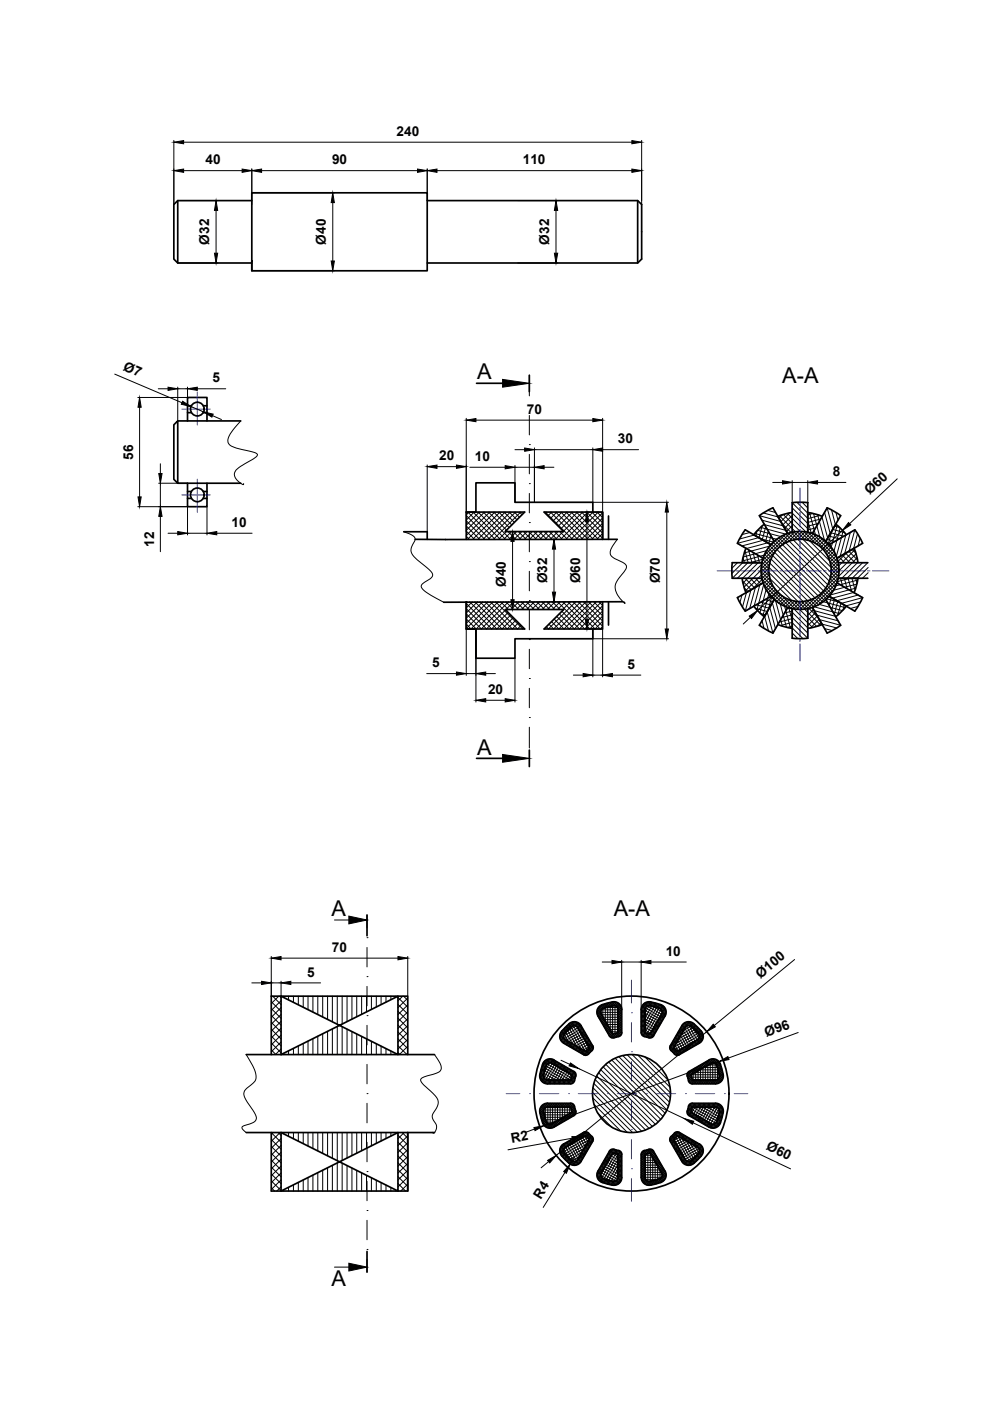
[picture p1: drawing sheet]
<svg xmlns="http://www.w3.org/2000/svg" width="210mm" height="297mm" viewBox="0 0 210 297" stroke-linecap="round" stroke-linejoin="round" font-family="sans-serif">
<defs><g id="words">
<g font-size="4.6">
<text x="101.2" y="80.4">A</text>
<text x="165.9" y="81.2">A-A</text>
<text x="101.2" y="160.2">A</text>
<text x="70.3" y="194.3">A</text>
<text x="130.1" y="194.3">A-A</text>
<text x="70.3" y="272.7">A</text>
</g>
<g font-size="2.9">
<text x="84.1" y="28.8">240</text>
<text x="43.6" y="34.8">40</text>
<text x="70.4" y="34.8">90</text>
<text x="110.9" y="34.8">110</text>
<text x="44.4" y="51.8" transform="rotate(-90 44.4 51.8)">Ø32</text>
<text x="69.1" y="51.8" transform="rotate(-90 69.1 51.8)">Ø40</text>
<text x="116.4" y="51.8" transform="rotate(-90 116.4 51.8)">Ø32</text>
<text x="26" y="78.5" transform="rotate(23 26 78.5)">Ø7</text>
<text x="45" y="81.1">5</text>
<text x="111.7" y="87.7">70</text>
<text x="131" y="94">30</text>
<text x="28.3" y="97.5" transform="rotate(-90 28.3 97.5)">56</text>
<text x="93.1" y="97.6">20</text>
<text x="100.7" y="97.7">10</text>
<text x="176.6" y="101">8</text>
<text x="184.4" y="105" transform="rotate(-43 184.4 105)">Ø60</text>
<text x="49.1" y="111.7">10</text>
<text x="32.7" y="115.9" transform="rotate(-90 32.7 115.9)">12</text>
<text x="107.2" y="124.4" transform="rotate(-90 107.2 124.4)">Ø40</text>
<text x="116" y="123.7" transform="rotate(-90 116 123.7)">Ø32</text>
<text x="123" y="123.7" transform="rotate(-90 123 123.7)">Ø60</text>
<text x="139.9" y="123.7" transform="rotate(-90 139.9 123.7)">Ø70</text>
<text x="91.6" y="141.5">5</text>
<text x="133.1" y="141.8">5</text>
<text x="103.5" y="147.2">20</text>
<text x="70.4" y="201.8">70</text>
<text x="141.1" y="202.6">10</text>
<text x="65.2" y="207.1">5</text>
<text x="161.2" y="207.5" transform="rotate(-39 161.2 207.5)">Ø100</text>
<text x="162.5" y="219.8" transform="rotate(-20 162.5 219.8)">Ø96</text>
<text x="108.5" y="242.3" transform="rotate(-10 108.5 242.3)">R2</text>
<text x="162.3" y="243.7" transform="rotate(25 162.3 243.7)">Ø60</text>
<text x="114.6" y="254.4" transform="rotate(-58 114.6 254.4)">R4</text>
</g>
</g></defs>
<!-- layer: VISIBLE -->
<g fill="none" stroke="#000" stroke-width=".36">
<path d="M37.7 42.5v13.3M53.4 40.9h37.2v16.5h-37.2zM53.4 42.5h-15.7l-.8 .9v11.5l.8 .9h15.7M53.4 55.3v2.1M90.6 42.5h44.6l.8 .9v11.5l-.8 .9h-44.6M135.2 42.5v13.3M112.2 79.6v3.4M36.9 90.1l.8-.9v13.3l-.8-.9zM37.7 89.2h13.3M39.8 89.2v-4.9h4.1v4.9M39.8 87.5h.8M39.8 86h.8"/>
<path d="M43.1 87.5h.8M43.1 86h.8M101 81.3h5.6M37.7 102.5h13.3M39.8 102.5v4.9h4.1v-4.9M39.8 104.2h.8M39.8 105.7h.8M43.1 104.2h.8M43.1 105.7h.8M85.6 112.7h5v1.6M88 114.3h42.9M98.9 108.6h12.3l-4.1 4.1h12.4l-4.1-4.1h12.4v5.7v-5.7"/>
<path d="M98.9 108.6h2v-6.2h8.3v4.1h16.5v2.1M98.9 108.6v5.7M129 109.4v4.9M155.3 119.3v3.3h6.2M155.3 119.3h6.2M158.2 116.2l-.9 3.1M161 109.3l3.1 5.5M162.1 111.1l-2.3 2.3M163.4 115.5l-5.4-3.2-.9 1.4-.7 1.5 5.4 3.1M163.9 107.7l-2.9 1.6M163.9 107.7l3.1 5.4M168 112.9v-6.3l1.6-.1 1.7 .1v6.3"/>
<path d="M168 108.7l-3.1 .8M171.3 108.7l3 .8M175.4 107.7l-3.2 5.4M175.4 107.7l2.8 1.6M177.7 119.3h6.3M178.2 109.3l-3.1 5.5 2.1-3.7 2.2 2.3M181.1 116.2l.8 3.1M182.9 115.2l-5.4 3.1M182.9 115.2l-1.7-2.9-5.4 3.2M98.9 133.4h2v6.2h8.3v-4.2h16.5v-2M127.8 127.6v5.8h-12.4l4.1-4.2h-12.4l4.1 4.2h-12.3v-5.8v5.8h2v6.2M129 127.6v4.9"/>
<path d="M132.1 127.6l-38 .1M157.3 122.6l.9 3.1 3.6-2.1-5.5 3.1M159.8 128.5l2.3 2.3 2-3.7-3.1 5.5M163.4 126.4l-5.4 3.2-1.6-2.9M164.9 132.4l3.1 .8M167 128.8l-3.1 5.4-2.9-1.6M168 129.1v6.2l1.6 .1 1.7-.1v-6.2M172.2 128.8l3.2 5.4 2.8-1.6M174.3 132.4l-3 .8M175.1 127.1l3.1 5.5M175.8 126.4l5.4 3.2 1.7-2.9M177.5 123.6l5.4 3.1"/>
<path d="M177.7 122.6h6.3M179.4 128.5l-2.2 2.3M181.9 122.6l-.8 3.1M112.2 159v3.5M101 160.8h5.6M77.8 194v4.4M59.6 211.2v12.4l24.8-12.4v12.4zM120.7 217a1.64 1.64 0 0 1 2.5 .5l2.5 4.2a1.68 1.68 0 0 1-.9 1.8 .83 .83 0 0 1-1.1 .1l-4.2-2.4a1.68 1.68 0 0 1-.4-2.6M120.7 217.1l-1.6 1.5M121.2 217.7l.7-.2 .6 .4M121.2 217.7l-1.6 1.7v.7l.3 .4M122.5 217.9l2.4 4.2-.7 .8"/>
<path d="M128 213.8l1.6-.4a.91 .91 0 0 1 1.4 .7M128 213.8l-.4 .3-.2 .7 2.5 4.4M131 214.1v4.9M131 219l-1 .2M131.8 214.1a1.84 1.84 0 0 0-2.8-1.5l-.5 .1a1.86 1.86 0 0 0-1.7 2.7l2.4 4.2a1.66 1.66 0 0 0 2 .2 .85 .85 0 0 0 .6-.9v-4.8M136 214.1a1.84 1.84 0 0 1 2.8-1.5l.4 .1a1.84 1.84 0 0 1 1.8 2.7l-2.4 4.2a1.62 1.62 0 0 1-2 .2 .85 .85 0 0 1-.6-.9l-.1-4.8M136.8 214.1v4.9l1 .2M137.8 213.3l2 .5M137.8 213.2l-.7 .2-.3 .7M139.8 213.8l.6 .5-.1 .7M140.3 215l-2.5 4.2M144.6 217.5l-2.5 4.2a1.68 1.68 0 0 0 .9 1.8 .8 .8 0 0 0 1 .1l4.3-2.4a1.66 1.66 0 0 0 .4-2.6"/>
<path d="M145.3 217.9l-2.4 4.2 .7 .8M146.6 217.7l-.7-.2-.6 .4M146.6 217.7l1.5 1.5M147.1 217a1.66 1.66 0 0 0-2.5 .5M147.1 217.1l1.6 1.5M148.1 219.2l.2 .7-.4 .6M52.2 223.6h39.9M57.5 223.6v-12.4h29v12.4M114.5 235.9a1.63 1.63 0 0 1 1.6-2h4.9a1.69 1.69 0 0 1 1.1 1.7 .81 .81 0 0 1-.4 .9M114.5 235.9a5.4 5.4 0 0 0 1.2 3 1.66 1.66 0 0 0 1.8 .1M116.1 234.7h4.9M116.1 234.7l-.7 .3-.1 .7 .5 2.1 .3 .4 .5 .2 .4-.1 4.3-2.5-.3-1.1"/>
<path d="M117 225.5l4.3 2.4-.3 1.1M117 225.4h-.7a2.11 2.11 0 0 0-.8 1.7l-.2 1.1 .1 .5 .5 .2 5.1 .1M119.9 220.5l4.2 2.4M121.7 227.2l-4.2-2.5a1.85 1.85 0 0 0-2.7 1.8l-.3 1.3M121.7 236.5l-4.3 2.5M121.7 227.2a1.06 1.06 0 0 1 .2 1.4l-.1 .5a.85 .85 0 0 1-.8 .7h-4.9a1.66 1.66 0 0 1-1.6-2M147.9 220.5l-4.3 2.4M150.8 225.4h.7a2.22 2.22 0 0 1 .8 1.7l.2 1.1-.2 .5-.4 .2-5.1 .1-.3-1.1 4.2-2.4M151.7 234.7l.6 .3 .2 .7-.5 2.1-.3 .4-.5 .2-.4-.1-4.3-2.5 .3-1.1h4.9M153.3 235.9a5.4 5.4 0 0 1-1.2 3 1.66 1.66 0 0 1-1.8 .1M153.3 235.9a1.63 1.63 0 0 0-1.6-2h-4.9a1.04 1.04 0 0 0-.9 1.2l-.1 .2a.89 .89 0 0 0 .3 1.2l4.2 2.5M153.3 227.8a1.66 1.66 0 0 1-1.6 2h-4.9a1.66 1.66 0 0 1-1.1-1.6 .82 .82 0 0 1 .4-1l4.2-2.4a1.69 1.69 0 0 1 2.6 1.3l.4 1.7"/>
<path d="M52.2 240.1h39.9M57.5 240.1v12.4h29v-12.4v12.4M59.6 240.1l24.8 12.4v-12.4l-24.8 12.4zM119.1 245.1l1.6 1.5M119.5 242.5a1.66 1.66 0 0 0-.4 2.6M123.2 246.2a1.66 1.66 0 0 1-2.5 .4M123.7 240.1a.84 .84 0 0 1 1.1 .1M123.7 240.1l-4.2 2.5M124.1 240.8l-4.2 2.5M124.2 240.8l.7 .8-2.4 4.2-.6 .4a2.17 2.17 0 0 1-1.6-1.1l-.8-1 .1-.5 .3-.4M124.8 240.3l.5 .5a.88 .88 0 0 1 .4 1.2M125.7 242l-2.5 4.2"/>
<path d="M126.8 248.3a1.85 1.85 0 0 0 1.7 2.7l1.3 .3M129.9 244.5l-2.4 4.2-.1 .7a2.04 2.04 0 0 0 1.8 .9l1.3 .1 .4-.3 .1-.5M130 244.5l1 .3M131 244.8v4.8M131.8 244.8v4.8a1.66 1.66 0 0 1-2 1.7M131.8 244.7a1.66 1.66 0 0 0-1.6-1 .82 .82 0 0 0-1 .4l-2.4 4.2M135.9 244.8l.1 4.8a1.66 1.66 0 0 0 2 1.7M136 244.7a1.66 1.66 0 0 1 1.6-1 .81 .81 0 0 1 1 .4l2.4 4.2M137.8 244.5l2.5 4.2M137.8 244.5l-1 .3v5.1l.5 .5 .5 .1M140.3 248.7l.1 .7a2.15 2.15 0 0 1-1.8 .9l-.8 .2M141 248.3a1.85 1.85 0 0 1-1.8 2.7l-1.2 .3"/>
<path d="M142.1 242l2.5 4.2M143 240.3l-.5 .5a.88 .88 0 0 0-.4 1.2M143.6 240.8l4.3 2.5M143.6 240.8l-.8 .8 2.6 4.4 .5 .2h.5l1.7-1.7M144 240.1l4.3 2.5M144 240.1a.84 .84 0 0 0-1 .1M144.6 246.2a1.66 1.66 0 0 0 2.5 .4M147.9 243.2l.4 .6-.2 .7M148.3 242.5a1.66 1.66 0 0 1 .4 2.6M148.7 245.1l-1.6 1.5M77.8 265.3v4.4"/>
<circle cx="41.8" cy="86.7" r="1.45"/>
<circle cx="41.8" cy="104.9" r="1.45"/>
<circle cx="169.6" cy="120.9" r="8.3"/>
<circle cx="169.6" cy="120.9" r="6.6"/>
<circle cx="133.9" cy="231.9" r="20.7"/>
<circle cx="133.9" cy="231.9" r="8.3"/>
</g>
<!-- layer: AXIS -->
<g fill="none" stroke="#00f" stroke-width=".21">
<path d="M38.6 86.7h6M41.8 83.1v7M38.6 104.9h6M41.8 101.6v7M156.3 115.2l2.1 1.2M158.8 116.6l.5 .3M159.7 117.2l2.1 1.1M161 109.3l1.2 2.1M162.4 111.8l.3 .5M163 112.7l1.1 2.1M168 106.6v2.4M168 109.5v.5"/>
<path d="M168 110.5v2.4M169.6 103.5v3.6M169.6 107.6v.5M169.6 108.6v3.1M169.6 112.2v.6M169.6 113.3v3.1M169.6 116.9v.5M169.6 117.9v3.1M173.4 111.1l-1.2 2M173.9 110.2l-.2 .4M175.4 107.7l-1.2 2M177.7 119.3h2.4"/>
<path d="M177.8 114.3l-2 1.2M178.7 113.8l-.4 .2M180.6 119.3h.5M181.2 112.3l-2 1.2M181.6 119.3h2.4M152 121h3.5M155.3 122.6h2.3M156 121h.6M157.1 121h3.1M158.1 122.6h.6M159.2 122.6h2.3M160 128.4l-2 1.2"/>
<path d="M160.7 121h.5M160.9 127.9l-.4 .2M161.7 121h3.1M163.4 126.4l-2 1.2M165 132.2l-1.1 2M165.4 121h.5M165.6 131.3l-.3 .4M166.4 121h3.1M167 128.8l-1.2 2M169.6 121.5v.6M169.6 122.6v3.1M169.6 126.2v.5"/>
<path d="M169.6 127.2v3.1M169.6 130.8v.5M169.6 131.9v3.1M169.6 135.5v.5M169.6 136.5v3.6M170 121h.5M171 121h3.1M171.3 129.1v2.3M171.3 131.9v.5M171.3 133v2.3M174.7 121h.5M175.1 127.1l1.2 2.1"/>
<path d="M175.7 121h3.1M176.5 129.6l.3 .5M177.1 130.5l1.1 2.1M177.5 123.6l2 1.2M179.3 121h.5M179.9 125l.5 .3M180.3 121h3.1M180.9 125.5l2 1.2M183.9 121h.6M185 121h3.5M133.9 214.7h.1M133.9 207.8v4.8"/>
<path d="M133.9 216.8v4.1M107.3 231.9h2.9M112.3 231.9h.1M114.3 231.9h4.2M120.6 231.9h.1M122.6 231.9h4.1M128.8 231.9h.1M130.9 231.9h4.1M133.9 231.9h.1M133.9 239.5h.1M133.9 231.3h.1M133.9 223h.1"/>
<path d="M133.9 225.1v4.1M133.9 233.3v4.2M137.1 231.9h.1M139.1 231.9h4.2M145.3 231.9h.1M147.4 231.9h4.1M153.6 231.9h.1M155.7 231.9h2.9M133.9 247.8h.1M133.9 241.6v4.1M133.9 249.8v4.9"/>
</g>
<!-- layer: HATCHED -->
<g fill="none" stroke="#000" stroke-width=".21">
<path d="M98.9 112.6l1.7 1.7M98.9 111.5l2.8 2.8M98.9 110.4l3.9 3.9M98.9 109.3l5 5M98.9 113.7l.6 .6M99.2 108.6l5.8 5.7M99.4 108.6l-.5 .6M100.3 108.6l5.8 5.7M100.5 108.6l-1.6 1.7M101.4 108.6l5.8 5.7M101.6 108.6l-2.7 2.7M102.5 108.6l5.8 5.7"/>
<path d="M102.7 108.6l-3.8 3.8M103.6 108.6l3.8 3.8M103.8 108.6l-4.9 4.9M104.7 108.6l3.3 3.3M104.9 108.6l-5.8 5.7M105.8 108.6l2.7 2.7M106 108.6l-5.8 5.7M106.9 108.6l2.2 2.2M107.1 108.6l-5.8 5.7M107.4 112.7l-1.7 1.6M107.7 112.7l1.7 1.6M108 108.6l1.6 1.6"/>
<path d="M108.2 108.6l-5.8 5.7M108.5 112.7l-1.7 1.6M108.8 112.7l1.7 1.6M109.1 108.6l1 1.1M109.3 108.6l-5.8 5.7M109.5 112.7l-1.6 1.6M109.9 112.7l1.7 1.6M110.1 108.6l.6 .5M110.4 108.6l-5.8 5.7M110.6 112.7l-1.6 1.6M111 112.7l1.6 1.6M111.7 112.7l-1.6 1.6"/>
<path d="M112.1 112.7l1.6 1.6M112.8 112.7l-1.6 1.6M113.2 112.7l1.6 1.6M113.9 112.7l-1.6 1.6M114.3 112.7l1.6 1.6M115 112.7l-1.6 1.6M115.4 112.7l1.6 1.6M115.6 108.6l5.8 5.7M115.9 108.6l-.3 .2M116.1 112.7l-1.6 1.6M116.5 112.7l1.6 1.6M116.7 108.6l5.8 5.7"/>
<path d="M117 108.6l-.8 .8M117.2 112.7l-1.6 1.6M117.6 112.7l1.6 1.6M117.8 108.6l5.8 5.7M118.1 108.6l-1.4 1.3M118.3 112.7l-1.6 1.6M118.7 112.7l1.6 1.6M118.9 108.6l5.8 5.7M119.2 108.6l-1.9 1.9M119.4 112.7l-1.6 1.6M120 108.6l5.8 5.7M120.3 108.6l-2.5 2.4"/>
<path d="M121.1 108.6l5.8 5.7M121.4 108.6l-3 3M122.2 108.6l5.6 5.5M122.5 108.6l-3.6 3.5M123.3 108.6l4.5 4.4M123.5 108.6l-4 4.1M124.4 108.6l3.4 3.3M124.6 108.6l-5.7 5.7M125.5 108.6l2.3 2.3M125.7 108.6l-5.7 5.7M126.6 108.6l1.2 1.2M126.8 108.6l-5.8 5.7"/>
<path d="M127.7 108.6l.1 .1M127.8 112l-2.4 2.3M127.8 110.9l-3.5 3.4M127.8 109.8l-4.6 4.5M127.8 108.7l-5.7 5.6M127.8 114.2l-.2 .1M127.8 113.1l-1.3 1.2M155.3 119.3h-.1M156.4 119.3l-1.2 1.2M157.5 119.3l-2.3 2.3M157.5 118.2l.3 1.1M158 116.8l.6 2.5"/>
<path d="M158 112.4h.1M158.6 119.3l-3.3 3.3M158.7 116.6l.7 2.7M159 112.9l-1.7 .4M159 119.3l2.7-.7 1.4 1.4M159.6 117.1l.6 2.2M159.7 119.3l-3.4 3.3M159.9 113.4l-3.1 .9M160 113.1l4.7 1.2M160.5 112.6l-.3 1M160.6 117.7l.4 1.6M160.6 112.4l5 1.4"/>
<path d="M160.7 119.3l-3.3 3.4M160.9 114l-4.6 1.2M161 109.3l4.5 1.3M161.3 111.8l5.3 1.4M161.3 114.2l2.7 .7M161.4 119.8l9.4 9.3M161.4 119.7l-3.9 3.9M161.5 118.2l.2 .5M161.6 110.3l4.5 1.2M161.6 119.2l1.4 1.4M161.6 111.5l-.7 2.5M161.8 114.5l-4.5 1.2"/>
<path d="M161.8 108.8l3.2 .8M161.9 118l10.6 10.7M162 111.2l4.6 1.2M162 117.7l-4.6 1.2M162.1 117.5l1.3 1.3M162.4 117l1.2 1.3M162.4 111.7l-.8 2.7M162.5 116.8l-4.9 1.3M162.6 116.6l11.4 11.4M162.8 115.1l-4.7 1.2M162.8 108.2l1.6 .5M162.9 116.1l1.2 1.2"/>
<path d="M162.9 112.6l-.6 2.2M163.2 119.6l-1.8 1.8M163.2 115.8l-5.4 1.4M163.2 115.7l1.2 1.2M163.5 113.6l-.5 1.6M163.6 115.3l11.6 11.7M163.9 107.7h.1M163.9 115l1.2 1.1M164 114.5l-.1 .5M164.2 117.1l9.3 9.2M164.3 114.6l1.2 1.2M164.5 116.8l-3.1 3.1"/>
<path d="M164.7 114.3l11.6 11.6M164.9 114.2l-2.1 2.1M165.1 114l1.3 1.2M165.3 109.4l3.3 3.3M165.3 116l9.3 9.3M165.6 113.7l1.2 1.3M165.7 110.9l12 12M166 109.1l-.9 .8M166.1 109.1l11.8 11.8-1.9 2M166.1 113.5l11 11M166.5 113.3l-4.5 4.5M166.6 115.1l8.9 8.9"/>
<path d="M166.6 113.3l1.3 1.3M166.9 108.8l4 4M167.1 113.1l1.4 1.3M167.4 108.8l-1.8 1.8M167.9 108.7l3.4 3.4M168 107.7l3.3 3.3M168 106.6l3.3 3.3M168 112.6l-6.4 6.3M168 111.5l-1.2 1.2M168 110.4l-1.6 1.6M168 109.3l-2 2M168.3 112.8l1.6 1.5"/>
<path d="M168.5 112.8l-3.1 3.1M169 106.5l2.3 2.3M169 112.7l1.7 1.7M169.3 112.7l-2.1 2.1M169.8 114.3l1.5-1.4 6.4 6.4M170 112.7l-1.8 1.8 7.9 7.9M170.1 106.5l1.2 1.2M170.3 114.4l5.9 5.9M170.5 112.7l2.5 2.6M170.7 112.8l-1.6 1.6M171.2 106.6h.1M171.3 110.3l.7 2.7"/>
<path d="M171.6 108.7l1.3 4.7M172.3 113.2l5.1 5M172.4 108.9l-1.1 .3M172.4 112.9l-.5 .1-1.4 1.4M172.5 113.2l-1.4 1.3M172.5 108.9l1.3 4.9M172.9 111.9l-1.6 .5M173 113.4l-1.3 1.3M173.4 109.1l1.4 5.4-1.2 1.2M173.5 113.7l-1.3 1.2M173.5 111l-2.2 .6M173.7 113.8l3.1 3.1"/>
<path d="M173.8 109.3l-2.5 .7M173.9 113.9l-1.2 1.2M174 110l-2.7 .8M174.3 109.5l1.2 4.6M174.4 114.2l-1.2 1.2M174.8 108.6l1.2 4.6M175.2 114.9l-1.2 1.1M175.3 117.6l2.5 2.5M175.4 114.3l1.6 .5M175.4 107.7l1.2 4.5M175.5 115.2l.6 .1M175.6 115.2l-1.2 1.2"/>
<path d="M175.8 113.7l2.2 .5M175.9 115.6l-1.2 1.2M176.2 119.9l1.7 1.7M176.2 113l2.7 .7M176.2 116l-1.1 1.2M176.3 108.1l.8 3.2M176.4 112.6l-.8 2.7M176.5 116.4l-1.2 1.2M176.6 112.3l2.5 .6M177 111.6l1 .3M177.1 117.4l-1.3 1.2M177.2 108.7l.5 1.6"/>
<path d="M177.3 117.9l-1.3 1.3M177.5 118.4l-1.4 1.4M177.5 111.4l-1.3 4.6M177.8 119.6l-1.6 1.5M177.9 118.1l1.2 1.2M178 119.3l-.4-.3-1.4 1.4M178.1 112l-1.3 4.9-1.2 1.2M178.2 109.3v.1M178.6 117.7l1.6 1.6M178.8 112.6l-1.5 5.4M179.3 117.3l2 2M179.4 113.3l-1.3 4.6"/>
<path d="M179.6 117.1l-1.9 1.9M180 116.9l1.8 1.8M180.3 112.9l-1.2 4.5M180.7 116.5l.8 .8M181.2 116.6l-3.4 3.4M181.2 112.3l-1.2 4.6M181.5 117.4l-3.6 3.6M181.7 118.3l-3.9 3.9-1.6-1.5M181.8 113.2l-.8 3.1M181.9 119.2l-3.4 3.4M182.4 114.1l-.5 1.7M182.9 119.3l-3.3 3.3"/>
<path d="M182.9 115.2h.1M184 119.3l-3.3 3.3M98.9 129l4.3 4.4 4-4.1M98.9 127.9l5.4 5.5M98.9 130.1l3.2 3.3M99.1 127.6l-.2 .2M99.6 127.6l5.8 5.8M100.1 127.6l-1.2 1.3M100.7 127.6l5.8 5.8 2.3-2.5M101.2 127.6l-2.3 2.4M101.8 127.6l5.8 5.8M102.3 127.6l-3.4 3.5"/>
<path d="M102.9 127.6l5.7 5.8 1.3-1.4M103.4 127.6l-4.5 4.6M104 127.6l5.7 5.8 .8-.8M104.5 127.6l-5.6 5.7M105.1 127.6l5.7 5.8 .2-.3M105.6 127.6l-5.7 5.8-1-1.1M106.1 127.6l1.7 1.6M106.7 127.6l-5.7 5.8-2.1-2.2M107.2 127.6l1.7 1.6M107.7 129.8l-3.5 3.6M107.8 127.6l-5.8 5.8M108.3 130.4l-3 3"/>
<path d="M108.3 127.6l1.7 1.6M108.9 127.6l-1.6 1.6M109.4 131.5l-1.9 1.9M109.4 127.6l1.7 1.6M110 127.6l-1.6 1.6M110.5 127.6l1.7 1.6M111.1 127.6l-1.6 1.6M111.6 127.6l1.7 1.6M112.2 127.6l-1.6 1.6M112.7 127.6l1.7 1.6M113.3 127.6l-1.6 1.6M113.8 127.6l1.7 1.6"/>
<path d="M114.4 127.6l-1.7 1.6M114.9 127.6l1.7 1.6M115.5 127.6l-1.7 1.6M116 127.6l1.7 1.6M116.4 132.3l1 1.1M116.6 127.6l-1.7 1.6M116.9 131.8l1.6 1.6M117.1 127.6l1.7 1.6M117.7 127.6l-1.7 1.6M118 130.7l2.7 2.7M118.2 127.6l5.8 5.8 3.8-3.9M118.6 130.1l3.2 3.3"/>
<path d="M118.8 127.6l-1.7 1.6M119.3 127.6l5.8 5.8M119.9 127.6l-1.7 1.6M120.4 127.6l5.8 5.8M121 127.6l-1.7 1.6M121.5 127.6l5.8 5.8M122.1 127.6l-5.8 5.8-.4-.5M122.6 127.6l5.2 5.2M123.2 127.6l-5.8 5.8M123.7 127.6l4.1 4.1M124.3 127.6l-5.8 5.8M124.8 127.6l3 3"/>
<path d="M125.4 127.6l-5.8 5.8-2.1-2.2M125.9 127.6l1.9 1.9M126.5 127.6l-5.8 5.8M127 127.6l.8 .8M127.6 127.6l-5.8 5.8M127.8 128.4l-4.9 5-3.8-3.8M127.8 132.8l-.6 .6M127.8 131.7l-1.7 1.7M127.8 130.6l-2.7 2.8M156.4 126.7h.1M157.3 126.2l-.4 1.6M157.4 123.2l1.9 1.8"/>
<path d="M157.8 124.6l.8 .8M158 122.6l2 2M158.3 125.6l-.9 3.1M159.1 122.6l1.6 1.6M159.2 125.1l-1.2 4.5M160.2 122.6l1.2 1.2M160.2 124.5l-1.3 4.5M160.2 129l2.5 .7M160.3 128.2l2.8 .8M161 132.6h.1M161.1 124l-1.2 4.6M161.2 130.1l1.1 .3"/>
<path d="M161.2 122.6l.4 .4M161.3 127.7l2.2 .6M161.4 120.6l2.1-2.1 8.5 8.6M161.4 120.9l-3.7 3.6M161.4 121.2l2 2M161.4 120.4l1.7 1.8M161.4 121.9l4.5 4.5M161.4 121.9l-3.4 3.4M161.6 122.8l6.1 6.2M161.6 122.9l-2 1.9M161.6 131.6l.4 1.7M161.9 123.9l4.8 4.8"/>
<path d="M161.9 124l-1.4 5.3M162.1 130.7l.8 3.1M162.2 127.1l1.7 .5M162.4 125l-1.3 5M162.6 125.3l2.6 2.7M162.7 129.7l1.2 4.5M163 121.2l-1.5 1.5M163 125.9l-1.2 4.6M163 120.4l-1.6 1.6M163.1 120.3l7.2 7.2M163.1 121.9l-1.4 1.3M163.2 122.5l-1.3 1.3"/>
<path d="M163.2 126.6l.5 .1M163.2 128.8l1.2 4.5M163.2 122.7l4.7 4.6M163.4 123l-1.3 1.3M163.5 123.6l-1.2 1.2M163.6 126.6l-.7 2.7M163.8 127.8l1.2 4.7M163.8 124.1l-1.2 1.2M164 124.5l-1.1 1.2M164.4 125l-1.2 1.1M164.5 127.4l1.4 5.4M164.7 125.4l-1.2 1.1"/>
<path d="M165 125.7l-1.1 1.2M165.4 128.1l1.4 4.9M165.4 126.1l-1.1 1.1M165.8 126.4l-1.1 1.2M165.9 126.4l2.7 2.8M166.3 126.7l-1.2 1.2M166.4 128.6l1.2 4.6M166.8 126.9l-1.2 1.3M167.2 128.9l.8 2.7M167.3 127.1l-1.3 1.3M167.4 127.2l2 2M167.4 128.9l-.5 .1"/>
<path d="M167.8 127.3l-1.3 1.3M168 129.8l3.4 3.4M168 130.9l3.3 3.3M168 132l3.3 3.3M168 133.1l2.3 2.3M168 129.5l-1.7 .5M168 130.4l-2.2 .5M168 131.2l-2.8 .7M168 132l-2.6 .6M168 132.8l-1.1 .2M168 134.2l1.2 1.2M168 135.3h.1"/>
<path d="M168.4 129.1l3.9 4M168.4 127.5l1.7 1.7M168.4 127.5l-1.3 1.3M169.1 127.5l-1.5 1.5M169.6 129.2l3.6 3.6M169.8 127.6l-1.6 1.5M170 127.6l1.4 1.4M170.6 127.5l-1.7 1.7M170.6 129.2l3.4 3.4M170.6 127.5l1.4 1.4M171.5 127.3l-1.9 1.9M171.5 129l2 2"/>
<path d="M171.6 129l-.3 .3M171.8 127.2l1.2 1.3M172.3 127l1.3 1.2M172.5 129.2l-1.2 1.2M172.6 128.7l5.4 1.4M172.6 129.5l4.7 1.2M172.8 126.8l-2.4 2.4M172.9 129.9l-1.6 1.6M173.2 130.4l4.5 1.2M173.3 126.5l1.1 1.2M173.3 130.6l-2 2M173.7 126.2l1.2 1.1"/>
<path d="M173.7 128.2l4.9 1.3M173.7 131.3l-1.9 1.8M173.7 131.4l4.5 1.2M174.1 132l-.8 .8M174.3 132.3l3.1 .8M174.4 125.5l1.2 1.1M174.6 127.6l4.6 1.2M174.8 125.1l1.2 1.2M174.8 133.3l1.7 .4M175.3 127l2.7 .7M175.4 124.2l1.2 1.2M175.4 126.9l-.2 .5"/>
<path d="M175.4 134.2h.1M175.6 123.7l1.3 1.3M176 122.7l1.3 1.3M176.1 122.1l1.4 1.3M176.2 126.7l-.4 1.6M176.9 127.1l-.6 2.2M177 124.8l-3.6 3.5M177.5 123.5l-5.3 5.3M177.6 123.2l.1 .5M177.6 127.5l-.7 2.7M177.7 122.5l-6.5 6.6M177.8 121.7l-2.4 2.4"/>
<path d="M177.8 120.2l-1.6 1.7M178.2 122.6l.5 1.7M178.3 127.9l-.7 2.5M179 128.3l-.3 1.1M179 122.6l.6 2.2M179.8 122.6l.8 2.8M180.2 122.6l-2.7 .7M180.6 122.6l.7 2.5M181.1 125.6l-4.6 1.2M181.3 129.5l-.1 .1M181.4 122.6l.3 1.1M181.4 124.7l-5.3 1.4"/>
<path d="M181.7 123.8l-5 1.3M181.8 123l-4.6 1.2M181.9 128.6l-1.6 .4M181.9 126.2l-4.5 1.2M182.5 127.6l-3.2 .9M182.9 126.7l-4.5 1.2M184 122.6h.1M184.1 120.3l-2.3 2.3M184.1 121.4l-1.2 1.2M57.5 219.7l2.1 2M57.5 218.2l2.1 2.1M57.5 216.8l2.1 2"/>
<path d="M57.5 215.3l2.1 2.1M57.5 213.8l2.1 2.1M57.5 212.4l2.1 2M57.6 211.2l-.1 .1M57.8 211.2l1.8 1.8M59.1 211.2l-1.6 1.6M59.3 211.2l.3 .3M59.6 212.2l-2.1 2M59.6 213.6l-2.1 2.1M59.6 215.1l-2.1 2.1M59.6 216.5l-2.1 2.1M59.6 218l-2.1 2.1"/>
<path d="M59.6 219.5l-2.1 2M60.1 211.2v.3M61.2 211.2v.8M62.2 211.2v1.3M63.3 211.2v1.8M64.3 211.2v2.3M65.3 211.2v2.9M66.3 211.2v3.4M67.4 211.2v3.9M67.4 219.7v3.9M68.4 211.2v4.4M68.4 219.2v4.4"/>
<path d="M69.5 211.2v4.9M69.5 218.7v4.9M70.5 211.2v5.4M70.5 218.2v5.4M71.5 211.2v6M71.5 217.6v6M72.5 211.2v5.9M72.5 217.7v5.9M73.6 211.2v5.4M73.6 218.2v5.4M74.6 211.2v4.9M74.6 218.7v4.9"/>
<path d="M75.6 211.2v4.4M75.6 219.2v4.4M76.7 211.2v3.9M76.7 219.7v3.9M77.7 211.2v3.3M78.7 211.2v2.8M79.8 211.2v2.3M80.8 211.2v1.8M81.8 211.2v1.3M82.9 211.2v.7M83.9 211.2v.2M84.4 218.8l2.1 2.1"/>
<path d="M84.4 217.3l2.1 2.1M84.4 215.9l2.1 2M84.4 214.4l2.1 2.1M84.4 212.9l2.1 2.1M84.4 211.5l2.1 2M85.4 211.2l-1 1M85.6 211.2l.9 .9M86.5 211.6l-2.1 2.1M86.5 213.1l-2.1 2M86.5 214.5l-2.1 2.1M86.5 216l-2.1 2M86.5 217.5l-2.1 2"/>
<path d="M86.5 218.9l-2.1 2.1M118.7 219.8l.8 .1-.2 1.1M118.7 219.5l.8 .2M118.8 219.2l.8 .2M118.9 219l.8 .2M119 218.8l.9 .2M119.1 218.7l-.4 1.3 1 .3M119.2 218.6l.9 .2M119.4 218.3l.9 .3M119.5 218.3l-.6 2.2M119.6 219.3l.9 1.5M119.8 217.9l.9 .3"/>
<path d="M119.8 217.9l-.8 2.9M120 217.7l.9 .2M120 218.9l1.4 2.4M120.2 217.5l-.5 1.7M120.2 217.5l1 .2M120.4 218.5l1.9 3.3M120.4 217.3l1 .3M120.5 217.2l-.4 1.5M120.7 217.1l2.7 .7M120.7 218.1l2.5 4.2M121.1 217.8l3 5M121.2 216.8l-.4 1.2"/>
<path d="M121.3 216.7l1.6 .5-.2 1M121.5 216.7l-.3 1M121.6 217.5l2.9 5.1M121.8 216.6l-.3 .9M122 216.7l-.2 .8M122.1 217.6l-1.9 1.1M122.2 217.6l2.7 4.6M122.3 216.7l-.2 .8M122.4 217.8l1.2 .3M122.5 216.8l-.2 .9M122.5 217.9l-3 1.8M122.6 218.1l1.1 .3"/>
<path d="M122.7 217l-.2 .9M122.8 218.4l-3.2 1.8M122.8 218.4l1.1 .3M123 218.8l1.1 .3M123 218.8l-2.9 1.7M123.2 217.4l-.3 1.1M123.2 219.1l1.1 .3M123.2 217.5l-2.3-.6-.4 1.5-.9-.3M123.3 219.3l-2.7 1.5M123.3 217.7l-.3 1.1M123.3 219.4l1.2 .3M123.5 218l-.3 1.2"/>
<path d="M123.5 219.7l1.2 .3M123.5 219.7l-2.4 1.4M123.7 218.4l-.3 1.1M123.9 218.7l-.3 1.1M124.1 219l-.3 1.1M124.3 219.3l-.4 1.1M124.4 219.6l-.3 1.2M124.6 219.9l-.3 1.2-1.7 .9M126.6 214.7l1.7 1.7-.6 .6M126.6 214.3l1.2 1.2M126.6 215.1l2.2 2.1M126.8 213.8l.6 .6"/>
<path d="M126.9 213.6l.6 .6M127.1 213.4l.6 .6M127.3 213.2l.6 .6M127.4 214.7l-.6 .7M127.4 214.6h3.6M127.4 214.4l-.8 .7M127.5 215l-.6 .6M127.5 216.7l2.3 2.3-.6 .5M127.5 213.1l.7 .6M127.6 216.8l.6-.6h2.8l.8 .8M127.6 215.3l-.6 .5 2.3 2.3M127.7 213l-1.1 1 .8 .8"/>
<path d="M127.8 215.5l-.6 .6M127.8 213l.7 .6M127.8 213.9v1.7M127.9 215.7h3.1M127.9 215.7l-.6 .6M128 215.9l-.6 .6M128 217.6l2.4 2.4M128.1 212.9l.6 .7M128.2 212.9l-1.6 1.6M128.3 213.7v2.8M128.4 216.6l-.6 .6M128.5 216.7h2.5"/>
<path d="M128.6 216.9l-.6 .6M128.6 213.6h2.3M128.7 212.7l.6 .7M128.7 212.7l-2.1 2.1M128.7 217.1l-.6 .6M128.8 217.2h2.2M128.8 217.3l-.6 .6M128.8 213.5v3.9M128.9 212.6l.7 .7M129 217.6l-.6 .6M129.1 217.8l-.6 .6M129.2 212.6l-1.2 1.2"/>
<path d="M129.2 218l-.6 .6M129.2 212.6l.7 .7M129.4 218.3h1.6M129.4 213.4v4.9l-.6 .6M129.5 218.5l-.6 .6M129.5 212.5l.8 .7M129.6 218.7l-.6 .6 .8 .8 1-1.1M129.7 212.5l-1.2 1.1M129.7 218.8h1.3M129.8 212.4l2 2M129.9 213.3v5.8M129.9 219.2l-.6 .6"/>
<path d="M130 219.2l.7 .7M130.1 212.4l-1.1 1.1-.6-.7M130.2 212.4l1.6 1.7M130.3 219.1l.7 .7M130.3 219.1l-.8 .8M130.4 213.3v5.8M130.4 212.4l-.9 1M130.6 212.5l1.2 1.2-.8 .7M130.6 219.1l.7 .6M130.7 212.5l-.7 .8M130.9 219l.6 .6M130.9 213.7v5.3"/>
<path d="M131 212.6l-.6 .7M131 218.7l.7 .7M131 218.4l.8 .8M131 218l.8 .8M131 217.6l.8 .8M131 217.3l.8 .8M131 216.9l.8 .8M131 216.5l.8 .8M131 215.8l.8 .8M131 215.4l.8 .9M131 215.1l.8 .8M131 214.7l.8 .8"/>
<path d="M131 214.3l.8 .9M131 214l.8 .8M131.2 212.8l-.6 .6M131.4 212.9l-.6 .6M131.5 213.2l-.6 .6M131.7 213.4l-.7 .7h-3.5M131.8 214l-.8 .8M131.8 214.3l-.8 .9-3.4-.1M131.8 214.7l-.8 .8M131.8 215.1l-.8 .8M131.8 215.4l-.8 .9M131.8 215.8l-.8 .8"/>
<path d="M131.8 216.2l-.8 .8M131.8 216.5l-.8 .9M131.8 216.9l-.8 .8h-1.9M131.8 217.3l-.8 .8M131.8 217.6l-.8 .9M131.8 218l-.8 .8M131.8 218.4l-1.7 1.6-1.6-1.6M131.8 218.7l-1.2 1.2M131.8 219.1l-.7 .7M135.9 215.6l.9-.2 2.4 1.4M135.9 218l.9-.2 1.4 .8M135.9 218.6l.9-.2 1.1 .7"/>
<path d="M135.9 218.6l.3 1 1.5-.4M135.9 216.6l.9 3.2M135.9 215.6l.9 3.1M136 213.7l.8 2.9 1.9 1.1M136.2 213.3l.6 2.4M136.3 213l.5 1.7M136.8 212.6l.2 .9M136.8 214.1l-.9 .2M136.8 214.3l-.9 .3 .9 3M136.8 214.6l-.9 .2M136.8 214.9l-.9 .2M136.8 215.1l-.9 .3"/>
<path d="M136.8 215.7l-.9 .2M136.8 215.9l-.9 .3M136.8 216.2l-.9 .2M136.8 216.5l-.9 .2M136.8 216.8l-.9 .2M136.8 214.2l2.9 1.8 1.2-.3M136.8 217l-.9 .2M136.8 217.3l-.9 .2 .6 2.2 2.3-.6M136.8 217.6l-.9 .2M136.8 218.1l-.9 .2M136.8 218.6l-.9 .2M136.8 217.2l1.6 1 1.2-.3"/>
<path d="M136.8 218.9l-.8 .2M136.8 216l2.2 1.3M136.8 214.8l2.7 1.6M136.8 213.8l-.9 .2M136.9 219l.2 .9M136.9 213.7l3.1 1.8M137 212.5l.3 .8 3 1.7 .9-.2M137 213.5l-1 .2M137.1 219l.3 1M137.2 219.1l-1.2 .3M137.3 212.5l.2 .7M137.4 219.1l.3 1"/>
<path d="M137.5 212.4l.2 .8M137.6 213.2l-.8 1.5M137.7 219.2l.3 .9M137.8 212.4l.2 .9M137.9 212.4l-1.4 .4 .3 1M138 219l.2 1M138.1 212.5l.2 .9M138.1 218.7l.3 1.1M138.2 213.3l-1.4 2.5M138.3 218.4l.3 1.1M138.4 212.5l.2 1M138.4 213.4l2 1.1"/>
<path d="M138.5 212.6l-2.3 .6M138.5 219.8l-1 .2M138.5 218.1l.3 1.1M138.6 212.6l.3 .9 1.4-.4M138.7 219.5l-1.6 .4M138.7 217.8l.3 1.1M138.7 213.5l-1.9 3.3M138.9 217.5l.3 1.1M138.9 212.7l.3 .9M139 212.7l-2.9 .8M139 218.8l-1.1 .3M139.1 217.1l.2 1.2"/>
<path d="M139.2 218.5l-1.1 .3M139.2 212.8l.3 .9M139.2 213.6l-2.4 4.2M139.2 216.8l.3 1.1M139.4 218.2l-1.1 .3M139.4 216.5l.3 1.1M139.5 212.8l-1.7 .5M139.5 212.8l.2 1-2.9 5M139.6 216.2l.3 1.1M139.7 217.6l-1.1 .3M139.8 215.9l.3 1.1M139.8 212.9l.2 1"/>
<path d="M139.9 213l-1.5 .4M139.9 217.2l-1.1 .3M140 215.5l.3 1.2M140.1 213l.7 2.7M140.1 216.9l-1.1 .3M140.1 215.2l.3 1.2M140.2 214l-2.9 5.1M140.3 216.6l-1.1 .3M140.3 214.9l.3 1.2M140.4 213.2l.6 2.2M140.4 214.7l-2.6 4.5M140.5 216.3l-1.2 .3"/>
<path d="M140.6 213.3l-1.3 .4M140.7 216l-1.2 .3M140.7 213.4l.4 1.6-1 .3M140.8 213.5l-1 .3M141 213.7l-.9 .3M141 215.3l-1.1 .4M141.1 214l-.8 .2M141.2 214.2l-.8 .2M141.2 214.5l-.8 .2M143.1 220l.8 .2M143.2 219.8l.9 .2M143.3 219.7l-.8 3.2"/>
<path d="M143.4 219.5l.8 .3M143.5 219.3l.8 .2M143.8 218.8l.8 .3 1.4 2.4-.3 1.1M143.8 218.8l-.8 3.1M143.9 218.6l.8 .2M144 218.4l.9 .2M144.3 219.6l1.3 2.2M144.4 217.7l.9 .2M144.8 217.2l-.8 2.9M144.9 218.6l1.6 2.7M145 217l2.9 .8M145.1 216.9l-.6 2.4-.9-.2"/>
<path d="M145.1 218.1l-.8-.2-.8 3.1M145.2 218l1.7 3 1.1 .3M145.3 216.8l2.2 .6M145.4 216.8l-.4 1.6-.8-.2M145.5 217.6l1.8 3.1M146 216.6l-.2 .9-1.1-.3M146.1 217.5l1.7 3M146.2 216.7l-.2 .8M146.4 217.6l-1.4 .9M146.5 216.7l-.2 .8M146.6 217.7l1.6 .5M146.8 216.8l-.3 .9"/>
<path d="M146.9 218l-2.5 1.4M147 218.1l1.6 .4M147 217l-.3 .9M147.1 218.2l1.1 1.9M147.1 217.1l-1.4-.4-.3 1-.8-.2M147.2 217.2l-.3 .9M147.2 218.3l-3.3 2M147.4 217.3l-.2 1M147.6 217.6l-.2 .9 1.4 .3M147.6 218.7l-4.2 2.5M147.7 218.8l1.3 .4M147.8 217.8l-.2 .9"/>
<path d="M148 219.2l1.1 .3M148 218l-.2 .9M148.2 219.5l.9 .2M148.2 219.5l-5 3M148.3 219.8l.8 .2M148.3 218.2l-.3 .9-5.1 3-.8-.2M148.5 218.4l-.3 1M148.7 218.6l-.8 2.8M148.9 218.9l-.6 2.3M149 219.3l-.4 1.6-1.1-.3M57.5 222.6l1 1M57.5 221.1l2.1 2.1"/>
<path d="M59.6 220.9l-2.1 2.1M59.6 222.4l-1.2 1.2M60.1 223.3v.3M61.2 222.8v.8M62.2 222.3v1.3M63.3 221.8v1.8M64.3 221.2v2.4M65.3 220.7v2.9M66.3 220.2v3.4M77.7 220.3v3.3M78.7 220.8v2.8M79.8 221.3v2.3"/>
<path d="M80.8 221.8v1.8M81.8 222.3v1.3M82.9 222.8v.8M83.9 223.4v.2M84.4 223.2l.4 .4M84.4 221.7l1.9 1.9M84.4 220.2l2.1 2.1M86.5 220.4l-2.1 2M86.5 221.8l-1.8 1.8M86.5 223.3l-.4 .3M114.4 235.7l1.1 1-.7 .7M114.5 227.8l.3 1.4 1-.3 .3 .9"/>
<path d="M114.5 235.3l.9 .9M114.5 236.1l1.1 1.1M114.5 235l.8 .8M114.6 227.3l.6 2.2M114.6 236.5l1.2 1.3M114.6 234.8l.7 .6M114.7 229l.8-.3 .3 1.1M114.7 237.1l2.2 2.1M114.8 234.6l.6 .5M114.9 237.6l1.6 1.6M115 234.4l.6 .5M115 225.8l.4 1.6"/>
<path d="M115 238.1l1.1 1M115.2 225.4l.3 1.5-.9 .2M115.2 234.2l.6 .6h5.2M115.3 228.1l1.4 .9M115.3 235.5l-.8 .7M115.3 228.3l-.8 .2M115.3 228l-.9 .2M115.3 235.3h5.8M115.3 227.7l-.9 .3M115.3 225.1l.4 1.3M115.4 227.6l2.4 1.4M115.4 236.1l-.7 .7"/>
<path d="M115.4 227.4l-.9 .3M115.4 234.1l.7 .6M115.4 225l1.7-.4 .3 1.1M115.4 236.4l-.6 .7M115.4 236.4h4.9M115.5 227.1l-.9 .3M115.5 227l3.3 2M115.6 224.9l.2 1M115.6 236.9h3.7l.7 .6M115.6 237l-.7 .7M115.6 226.6l-.9 .2 .8 2.9M115.6 234.9v2.2"/>
<path d="M115.6 226.5l4.3 2.5M115.7 237.3l-.7 .6M115.7 226.3l-.9 .2M115.7 237.4h2.8M115.7 237.6l-.6 .6M115.8 224.8l.2 .8M115.8 226l5.1 3 .2 .8M115.8 226l-.9 .3 .4 1.6M115.8 237.8l-.6 .6M115.9 237.9h1.7M116 225.7l-1.1 .3M116 238.1l-.6 .5"/>
<path d="M116 224.6l.2 .9M116 233.9l.8 .8M116 225.6l5.1 2.9M116.1 233.9l-1.7 1.7M116.1 229l.2 .8M116.1 234.7v3.5M116.2 238.2l-.6 .6M116.3 224.6l.2 .8M116.4 229l.2 .8 3.1-.8M116.4 233.9l.8 .8M116.5 234.7l-.8-.7-1.2 1.2M116.5 233.9l-2 2"/>
<path d="M116.5 224.5l.2 .9 4.5 2.6M116.6 225.3l-1.2 2M116.6 229l.2 .8M116.7 234.7v3.7M116.7 229l-1.7 .4M116.7 233.9l.9 .8M116.8 224.5l.2 1M116.8 233.9l-.8 .9M116.9 229l.2 .8M117 238.2l.7 .7M117.1 225.5l-1.8 3-.8 .2M117.1 233.9l.8 .8"/>
<path d="M117.2 229l.2 .8M117.2 234.7v3.5M117.2 233.9l-.8 .8M117.4 224.7l.3 1.1M117.4 239l-.6-.7-.8 .8M117.4 224.8l-2.2 .6M117.5 233.9l.8 .8M117.5 238l.6 .6M117.5 225.7l-1.8 3.2M117.5 238l-1.2 1.2M117.5 233.9l-.8 .8M117.7 224.9l.3 1.1-1.7 3"/>
<path d="M117.7 229l-2.4 .6M117.7 234.7v3.2M117.7 229l.2 .8M117.7 237.8l.6 .6M117.8 224.9l-2.8 .8M117.8 233.9l.8 .8M117.9 233.9l-.8 .8M118 229l.2 .8M118 237.7l.6 .6M118 225.1l.3 1.1M118.1 225.1l-1.2 .3M118.2 233.9l.8 .8"/>
<path d="M118.2 229l.3 .8M118.3 233.9l-.8 .8M118.3 225.3l.3 1.1M118.4 225.3l-1.1 .3M118.4 226.3l-1.6 2.7M118.5 229l.2 .8M118.6 233.9l.8 .8M118.6 225.4l.3 1.2M118.6 233.9l-.8 .8M118.7 237.3l.6 .6M118.7 229l-3 .8M118.7 225.5l-1.1 .3"/>
<path d="M118.7 234.7v2.6M118.8 220.3l1.6 .5M118.8 229l.2 .8M118.9 226.5l-1.5 2.5 .3 .8M118.9 237.2l.6 .6M118.9 220.6l2.4 .7M118.9 233.9l.8 .8v2M118.9 225.6l.3 1.1M119 233.9l-.8 .8v2.9l.6 .6M119 225.7l-1.1 .3M119 238l-.6-.5-1.7 1.7M119 229l.3 .8"/>
<path d="M119.1 237.1l.6 .5M119.2 221l3 .7M119.3 225.8l.3 1.1M119.3 233.9l.8 .8M119.3 229l.2 .8M119.3 226.8l-1.2 2.2M119.3 225.9l-1.1 .3M119.4 233.9l-.8 .8M119.6 229l.2 .8M119.6 226l.3 1.1M119.6 236.8l.6 .6M119.7 226l-1.2 .3"/>
<path d="M119.7 233.9l.8 .8M119.7 220.3l-.2 .9M119.7 227l-1.1 2M119.7 233.9l-.8 .8M119.8 236.7l.6 .5M119.9 229l.2 .8M119.9 226.2l.3 1.1-1 1.7M119.9 220.5l-.2 .8M120 226.2l-1.2 .3M120 233.9l.8 .8M120 236.5l.7 .6M120.1 229l.2 .8"/>
<path d="M120.1 233.9l-.9 .8 .1 2.3-2.1 2.1-.8-.8-.6 .7M120.1 236.5l-2.2 2.2-.6-.6M120.2 220.6l-.3 .8 3.1 .9M120.2 226.3l.3 1.2M120.3 236.4l.6 .6M120.3 234.7v1.7M120.3 226.4l-1.1 .3M120.4 220.7l-.2 .9M120.4 233.9l1.7 1.7-1.6 1.6M120.5 233.9l-.9 .8M120.5 236.2l.6 .6M120.5 226.5l.3 1.2"/>
<path d="M120.6 220.9l-.2 .8M120.6 226.6l-1.1 .3M120.6 229l.3 .8M120.7 227.6l-.9 1.4M120.7 229l-3.1 .8M120.7 233.9l1.2 1.2M120.8 234.7v1.4M120.8 221.9l3.1 .8-.3 .9M120.8 221l-.2 .8M120.8 226.7l.3 1.1-.7 1.2M120.8 233.9l-.8 .8M120.9 226.8l-1.1 .3"/>
<path d="M121 236l.6 .6M121 236l-2.3 2.2M121 234.9l1.1 1.1-.7 .7-.7-.6M121.1 221.1l-.2 .9M121.1 233.9l.7 .7M121.1 235.4l.9 .8M121.2 226.9l.6 2.3-2.2 .6M121.2 233.9l-.8 .8M121.2 235.8h-5.9l-.7 .7M121.2 228.1l.4 1.4-1 .3-.2-.8M121.2 235.8l.6 .6M121.2 226.9l-1.1 .4"/>
<path d="M121.3 221.3l-.2 .8M121.4 234.1l-.7 .6M121.5 227.1l.4 1.6M121.5 221.4l-.2 .8M121.5 227.1l-1.1 .3M121.6 234.2l-.6 .7M121.7 222.4l3.2 .9M121.8 234.5l-.7 .6M121.8 221.5l-.2 .9M121.8 227.3l.2 .9M121.8 234.8l-.7 .6M121.8 228.9l-3.2 .9"/>
<path d="M121.8 227.3l-1.1 .3M121.9 228.6l-.9 .3M121.9 235l-.7 .7M122 228.4l-.9 .2 .3 1.1M122 235.3l-2.4 2.4M122 221.7l-.2 .8M122 227.5l-.9 .3M122.1 228.1l-1 .2M122.1 227.8l-.9 .2M122.2 221.8l-.2 .8M122.5 221.9l-.3 .9M122.7 222.1l-.2 .8"/>
<path d="M122.9 222.2l-.2 .8M123.2 222.3l-.3 .9M123.4 222.5l-.2 .8M123.7 220l1.1 .3M123.8 220.2l-2.2 1.2M123.9 220.4l1.1 .2M124.1 220.6l-2 1.1M124.1 220.7l1.1 .3M124.1 222.9l-.2 .8M124.2 222.8l.9 .3M124.2 240l-.2 .9 .7 1.2M124.3 221l1.1 .3"/>
<path d="M124.4 221.3l1.2 .3M124.6 221.5l-1.4 .8M124.6 222.4l1 .3M124.6 221.6l1.1 .3M124.8 222.3l-.4 1.4-1-.3 .2-.8M124.8 220.2l-.3 1.2M124.8 222.2l.9 .2M125 220.6l-.3 1.1M125.2 220.9l-.3 1.1M125.3 222.9l-.9-.3-.3 1.1M125.3 221.2l-.6 2.3-2.2-.6M125.5 221.5l-.4 1.6"/>
<path d="M125.6 231.6l8.5 8.5M125.7 232.8l7.3 7.3M125.7 230.6l9.4 9.4M125.7 221.9l-.2 .9M125.8 222.2l-1-.3-1.1 .7M125.9 229.7l10.1 10.1M125.9 234.1l5.7 5.7M126.2 228.9l10.7 10.7M126.5 228.1l11.1 11.1M126.8 236l2.9 3M126.9 227.4l11.4 11.4M127.4 226.8l11.6 11.6"/>
<path d="M127.9 226.2l11.7 11.7M128.4 225.6l11.7 11.7M129 225.2l11.6 11.5M129.7 224.7l11.3 11.3M130.4 224.4l11 10.9M131.2 224l10.5 10.5M132 223.8l10 9.9M133 223.7l9.1 9.1M134 223.6l8.1 8.1M135.2 223.7l6.8 6.8M136.7 224.1l4.9 4.9M142 222.1l1.1 .3-.2 .9"/>
<path d="M142.2 221.6l.8 .2M142.2 222.7l2.3 .6M142.3 221.4l.8 .2M142.3 221.4l-.2 1 1.4 .4M142.5 221.2l.8 .2M142.6 220.9l.8 .3M142.6 223.1l1.6 .4M142.7 220.7l.8 .2M142.8 220.5l-.6 2.2M142.8 220.5l.9 .2M142.9 222.2l-.2 .9M143 220.2l.8 .3"/>
<path d="M143 223.4l.9 .3M143.1 221.7l.7 1.1M143.3 222.6l-.2 .9M143.4 221.1l.8 1.5M143.6 240l-.3 1.1M143.7 220.6l1 1.7 1.1 .3M143.7 222.8l1.2 .3M143.8 222.8l-.2 .9M144 220.1l1.1 1.9M144 222.7l1.2 .3M144.1 222.6l-.3 1.1M144.4 222.5l1.1 .3"/>
<path d="M144.4 222.4l-.2 1.1M144.8 222.2l-.3 1.2M145 222.1l1.1 .3M145.1 222l-.3 1.2M145.3 221.9l1.1 .3M145.4 221.9l-.3 1.1M145.6 221.7l1.2 .3M145.7 228.1l1.7 1.7M145.7 235.5l.3 .9M145.7 221.7l-.3 1.1M145.8 227.5l.8 .8-.7 .7M145.8 228.6l1.2 1.2"/>
<path d="M145.9 235l.4 1.6M146 221.6l1.1 .3M146 227.3l.6 .6h5.9M146 229.1l.6 .7M146 234.5l.6 2.3M146.2 234.2l.4 1.4M146.2 221.4l1.2 .3M146.4 221.3l-.4 1.1M146.4 234l.3 1.1-.9 .3M146.4 227l.6 .6M146.4 227l-.7 .7 1.1 1.1M146.5 235.7l4.6 2.7"/>
<path d="M146.5 228l-.6 .7M146.5 235.7l-.8 .2M146.6 221.2l1.1 .3M146.6 233.9l.3 .8 5.1 3M146.6 235.9l.3 1.1M146.6 235.4l-.9 .3M146.6 226.9l.7 .6M146.6 228.4h5.9M146.7 235.2l5 2.9M146.7 221.1l-.3 1.2M146.7 228.6l-.7 .6M146.7 235.9l-.9 .3"/>
<path d="M146.8 234.8l-1 .3M146.9 226.7l.6 .6v1.7M146.9 233.9l.2 .8 3.1-.8M146.9 229l.9 .8M146.9 236.1l.3 1.1M147 227.6v1.4M147 221l-.3 1.1M147 236.1l-1.1 .3M147 229l-.7 .7M147.1 226.6l.6 .6M147.2 233.9l.2 .8M147.2 233.9l-1 .3"/>
<path d="M147.2 220.8l1.1 .3M147.2 236.2l.4 1.2M147.3 229l.8 .8M147.3 226.5l-1.6 1.6M147.3 220.8l-.3 1.1M147.3 234.7l-.6 1.2M147.3 236.3l-1.1 .3M147.3 226.5l.7 .6M147.4 229l-.8 .8M147.4 233.9l.3 .8M147.6 226.3l.6 .6M147.6 220.6l-.3 1.1"/>
<path d="M147.6 229l.9 .8M147.7 236.5l-1.2 .3M147.7 233.9l.2 .8M147.8 229l-.9 .8M147.8 226.2l.6 .6M147.8 220.5l1 .2M147.9 236.6l.3 1.1M147.9 234.7l4.2 2.5M147.9 234.7l-.8 1.5M147.9 220.4l-.3 1.1M148 233.9l.2 .8M148 227v2"/>
<path d="M148 229l.9 .8M148 226.1l.6 .6M148.1 234.7l3.1-.8 .2 .8M148.1 220.3l.8 .2M148.1 229l-.8 .8M148.1 220.2l-4.6 2.6-.2 .9M148.2 226l-2.4 2.4M148.2 233.9l-2.2 .6M148.2 236.8l.3 1.1M148.2 220l.8 .2M148.2 233.9l.2 .8M148.3 225.9l.6 .6"/>
<path d="M148.3 236.8l-1.1 .3M148.4 229l.8 .8M148.4 226.8h3.8M148.5 229l-.8 .8M148.5 233.9l.2 .8M148.5 237l.3 1.1M148.5 225.8l.6 .6M148.5 234.7l-.9 1.7 .3 1.2M148.5 226.7v2.3M148.6 237l-1.1 .3M148.7 225.7l.6 .6M148.7 229l.9 .8"/>
<path d="M148.8 233.9l.2 .8M148.8 237.2l.3 1.1M148.9 229l-.9 .8M149 234.7l3.3 2M149 225.5l.6 .7M149 225.5l-2.2 2.2-.6-.6M149 233.9l.3 .8M149 226.4v2.6M149.1 229l.8 .8M149.1 237.3l.3 1.2M149.2 233.9l-3.3 .9M149.2 225.4l.6 .6"/>
<path d="M149.2 229l-.8 .8M149.2 237.4l-1.1 .3M149.3 226.3h2.8M149.3 233.9l.2 .8M149.4 225.3l.6 .6 .1 3.1M149.5 237.5l.3 1.1M149.5 229l.8 .8M149.5 237.6l-1.1 .3M149.5 226.2v2.8M149.6 233.9l.2 .8M149.6 229l-.9 .8M149.7 225.1l.6 .6"/>
<path d="M149.7 234.7l-1.3 2.2M149.8 233.9l.3 .8 2.3-.6M149.8 229l.9 .8M149.9 237.8l-1.2 .2M150 229l-.9 .8M150 234.7l2.4 1.4M150.1 233.9l.2 .8-1.4 2.5-1.1 .3M150.1 237.9l.3 1.1M150.1 224.9l.6 .6M150.2 225.8h1.7M150.2 237.9l-1.1 .3M150.2 229l.8 .8"/>
<path d="M150.3 229l-.8 .8M150.4 233.9l.2 .8M150.4 238.1l.3 1 1.6-.4M150.5 238.1l-1.1 .3M150.5 225.6l-.6-.6-2.3 2.3M150.6 225.6v3.4l.8 .8M150.6 224.6l.8 .8M150.7 233.9l.2 .8M150.7 224.6l-2.2 2.2M150.7 229l-.9 .8M150.7 238.2l.3 1M150.8 238.3l-1.1 .3"/>
<path d="M150.9 233.9l.2 .8 1.6-.4M150.9 234.7l-1.5 2.8M150.9 224.5l2.1 2.2M150.9 229l.9 .8M151 234.7l1.5 .9M151 238.4l.2 .8M151 229l-.8 .8M151.1 224.5l-1.7 1.8M151.1 225.3v3.7M151.2 224.5l1.7 1.7M151.3 238.3l.2 .8M151.4 229l-.8 .8"/>
<path d="M151.4 224.6l-1.2 1.2M151.5 233.9l.2 .8M151.5 234.7l-1.7 3 .3 1.1M151.5 238.3l.3 .8M151.6 225.5l.1 3.5 .6 .6M151.7 233.9l.2 .9 1.1-.3M151.7 224.6l1 1M151.7 224.6l-.7 .8-.6-.7M151.8 238.1l.2 .9M151.8 229l-.9 .8M151.9 237.8l.3 1M152 226l1.1 1.2"/>
<path d="M152 234l.3 1 .8-.3M152 228.9l.6 .6M152 224.8l-.7 .6M152 228.9h-5.2l-.7 .6M152 234l-2.9 .7-1.1 2-1.2 .3M152 234.9l-1.8 3.1M152.1 237.3l.3 1.3M152.1 226.5l1.2 1.1M152.1 226.6v2.2M152.2 224.9l-.6 .6M152.2 236.8l.4 1.5M152.2 228.8l.6 .6"/>
<path d="M152.3 234l.8 2.9M152.3 236.4l-1.1 2M152.4 236.3l.4 1.6M152.4 227.5l.9 .9M152.4 228.6l.6 .6M152.4 225.1l-.6 .6M152.4 235.2l-1.7 3M152.5 235.8l.4 1.6M152.5 228l.7 .7M152.5 228.3l.6 .7M152.5 225.3l-.6 .6M152.6 234.2l.6 2.2"/>
<path d="M152.6 238.4l-2.3 .6M152.7 225.5l-.7 .7M152.7 238l-2.7 .8M152.8 225.8l-.7 .6M152.8 237.8l-1 .2M152.9 226.1l-.7 .6M152.9 237.5l-.9 .2M152.9 234.5l.4 1.4M152.9 226.3l-.6 .7 1 1.1M153 237.2l-1 .2M153 226.6l-.7 .7-4.8 .1M153.1 236.9l-.9 .2"/>
<path d="M153.1 226.9l-.7 .7M153.1 236.6l-.9 .3M153.2 227.2l-.7 .7M153.2 235l-.8 .2M153.2 236.3l-.9 .3M153.2 227.5l-.7 .7M153.3 236l-.9 .3M153.3 228.5l-1.2 1.3-.8-.8M153.3 235.2l-.8 .2M153.3 227.8l-2 2M153.3 235.8l-.9 .2M153.3 235.5l-.8 .2"/>
<path d="M153.3 228.1l-1.6 1.7M57.5 251.8l.7 .7M57.5 250.4l2.1 2M57.5 248.9l2.1 2.1M57.5 247.4l2.1 2.1M57.5 246l2.1 2M57.5 244.5l2.1 2.1M57.5 243.1l2.1 2M57.5 241.6l2.1 2.1M57.5 240.1l2.1 2.1M57.9 240.1l-.4 .4M59 240.1l.6 .6"/>
<path d="M59.4 240.1l-1.9 1.9M59.6 241.4l-2.1 2M59.6 242.9l-2.1 2M59.6 244.3l-2.1 2.1M59.6 245.8l-2.1 2M59.6 247.2l-2.1 2.1M59.6 248.7l-2.1 2M59.6 250.2l-2.1 2M59.6 251.6l-.9 .9M60.1 240.1v.3M60.1 252.3v.2M61.2 240.1v.8"/>
<path d="M61.2 251.7v.8M62.2 240.1v1.3M62.2 251.2v1.3M63.3 240.1v1.9M63.3 250.7v1.8M64.3 240.1v2.4M64.3 250.2v2.3M65.3 240.1v2.9M65.3 249.7v2.8M66.3 240.1v3.4M66.3 249.1v3.4M67.4 240.1v3.9"/>
<path d="M67.4 248.6v3.9M68.4 240.1v4.4M68.4 248.1v4.4M69.5 240.1v5M69.5 247.6v4.9M70.5 240.1v5.5M70.5 247.1v5.4M71.5 240.1v6M71.5 246.6v5.9M72.5 240.1v5.9M72.5 246.6v5.9M73.6 240.1v5.4"/>
<path d="M73.6 247.1v5.4M74.6 240.1v4.9M74.6 247.6v4.9M75.6 240.1v4.4M75.6 248.1v4.4M76.7 240.1v3.9M76.7 248.7v3.8M77.7 240.1v3.4M77.7 249.2v3.3M78.7 240.1v2.8M78.7 249.7v2.8M79.8 240.1v2.3"/>
<path d="M79.8 250.2v2.3M80.8 240.1v1.8M80.8 250.7v1.8M81.8 240.1v1.3M81.8 251.3v1.2M82.9 240.1v.8M82.9 251.8v.7M83.9 240.1v.3M83.9 252.3v.2M84.4 252.4l.1 .1M84.4 250.9l1.6 1.6M84.4 249.5l2.1 2"/>
<path d="M84.4 248l2.1 2.1M84.4 246.5l2.1 2.1M84.4 245.1l2.1 2M84.4 243.6l2.1 2.1M84.4 242.2l2.1 2M84.4 240.7l2.1 2.1M85.3 240.1l1.2 1.2M85.7 240.1l-1.3 1.3M86.5 240.8l-2.1 2.1M86.5 242.3l-2.1 2.1M86.5 243.7l-2.1 2.1M86.5 245.2l-2.1 2.1"/>
<path d="M86.5 246.7l-2.1 2M86.5 248.1l-2.1 2.1M86.5 249.6l-2.1 2.1M86.5 251l-1.5 1.5M86.5 252.5h-.1M118.7 244l.8 .2M118.7 243.7l.8 .3M118.7 244.3l1 .2M118.8 243.5l.8 .2M118.8 244.5l1.2 .4M118.9 243.2l.8 .3M118.9 244.9l1.5 .3"/>
<path d="M119 243l.9 .3 1.8 2.9M119.2 245.2l1.6 .4M119.4 242.6l1.2 .3M119.5 242.5l-.6 2.3M119.5 245.6l1.7 .4M119.6 244.3l-.3 1M119.6 243.6l1.1 2M119.7 242.4l1.2 .3 1.7 3M119.8 244.6l-.3 .9M119.8 242.4l-.7 2.7M119.9 245.9l2.9 .8M120 244.8l-.3 1"/>
<path d="M120.1 242.2l1.1 .3M120.1 242.2l-.3 1.1M120.2 245l-.3 1M120.2 243.1l-1-.3-.5 1.6M120.3 246.3l2.2 .6M120.4 242l1.1 .3M120.4 245.2l-.3 1M120.4 243l1.8 3.1M120.5 242l-.4 1.1M120.6 245.5l-.2 .9M120.7 241.9l1.1 .3M120.8 241.8l-.3 1.1"/>
<path d="M120.8 245.7l-.2 .9M121 241.7l1.1 .3M121 245.9l-.2 .8M121.1 241.6l-.3 1.2M121.2 246l-.2 .9M121.3 242.5l1.6 2.7M121.3 241.5l1.2 .3M121.4 241.5l-.3 1.1M121.5 246.2l-.3 .8M121.7 241.3l1.1 .3M121.7 241.3l-.3 1.1M121.7 246.2l-.2 .8"/>
<path d="M121.8 242.2l1.4 2.5 .8 .2M122 246.2l1 .3M122 241.1l1.1 .3 1 1.7M122 246.2l-.2 .9M122 241.1l-.3 1.1M122.2 241.9l1.3 2.2M122.3 240.9l1.1 .3M122.3 246l.9 .3M122.3 246l-.2 1-1.4-.3M122.4 240.9l-.3 1.1M122.5 245.8l.8 .2M122.6 240.8l1.1 .3"/>
<path d="M122.6 241.7l1.2 1.9M122.7 240.7l-.3 1.2M122.8 245.3l.8 .3M122.8 245.3l-.5 1.7M122.8 245.2l-1.5 .9M122.9 245.1l.8 .2M122.9 240.6l1.1 .3M123 240.5l-.3 1.2M123 244.9l.9 .2M123.2 240.4l2.3 .6-.5 2.2M123.3 244.4l.8 .3M123.3 244.4l-.7 2.4"/>
<path d="M123.3 240.4l-.3 1.1M123.3 244.4l-2.4 1.4M123.4 244.2l.9 .2M123.5 240.2l1.6 .5M123.5 241.2l.9 1.4M123.6 244l.8 .2M123.6 240.2l-.3 1.1M123.7 243.7l.8 .3M123.8 243.6l-.8 2.9M123.8 243.5l.9 .2M123.9 243.5l-3.4 1.9M123.9 240l.9 .3"/>
<path d="M123.9 240l-.3 1.1M124 243.3l.8 .2M124.1 243l.8 .3M124.2 240.9l-4.5 2.6M124.2 242.8l.9 .2M124.3 242.7l-.8 3.1-.9-.2M124.3 240.9l1.4 .4-.2 1-.9-.2M124.4 242.6l.8 .2M124.4 242.6l-4.3 2.4M124.4 240l-.2 .9M124.5 242.3l.8 .3M124.6 241.2l-5.1 3"/>
<path d="M124.6 241.3l1.2 .3M124.7 240.2l-.3 .9M124.9 240.4l-.2 .9M125.1 240.6l-.2 .9M125.3 240.8l-.9 3.3M125.6 242.1l-.8-.2-.9 3M125.7 241.9l-.8-.3-5.1 3M126.6 248.7l.4 1.6M126.8 248.3l.6 2.3M127 248l.7 2.7M127.1 247.7l.4 1.1M127.3 247.4l.3 1.1"/>
<path d="M127.4 249.3l-.8 .2M127.4 249.2l1.9 1.1M127.4 250.6l1.5-.4 .2 .9M127.5 249.5l-.8 .2M127.5 248.7l-.9 .2M127.5 247l.3 1.2M127.5 248.7l3 1.7M127.6 249.7l-.8 .3M127.7 248.4l-1.1 .3M127.7 246.7l.3 1.1M127.7 249.8l.3 1M127.8 248.2l3.1 1.8"/>
<path d="M127.9 250.7l1.5-.4 .3 1M127.9 248.1l-1.2 .3M127.9 246.4l.3 1.1M128 249.9l-1.1 .3M128 249.9l.3 1M128 247.8l-1.1 .3M128 247.8l3 1.7M128.1 246.1l.3 1.1M128.2 245.9l1.1-.4 1.7 1M128.2 247.4l-1.1 .3M128.2 245.8l.3 1.1M128.3 247.3l2.7 1.5 .8-.2"/>
<path d="M128.3 250l.3 1M128.4 247.1l-1.1 .3M128.4 250.1l-1.2 .3M128.4 245.5l.3 1.1M128.6 246.9l2.4 1.4M128.6 246.8l-1.1 .3M128.6 245.1l.3 1.2M128.6 250.1l.2 .9M128.8 246.5l-1.2 .3M128.8 244.8l.3 1.1M128.8 246.4l2.2 1.3M128.9 244.6l2.3-.6 .6 2.2"/>
<path d="M129 246.2l-1.2 .3M129 244.5l.3 1.1M129.1 246l1.9 1.1M129.1 245.9l-1.1 .3M129.1 244.2l.4 1.1M129.2 250.3l.2 .9M129.5 245.2l-1.1 .3M129.6 243.7l.2 1M129.6 245.1l1.4 .8M129.7 244.9l-1.1 .3M129.8 250.4l.2 .9M129.8 243.7l.2 .8-2.6 4.5-.8 .2"/>
<path d="M129.8 244.7l1.2 .6M129.9 244.6l-1.2 .3M129.9 250.5l-1.6 .4M130 250.5l.2 .8M130.1 243.7l.2 .9M130.1 244.5l1.4-.4 .3 1-.8 .3M130.2 243.7l-.9 .3 .3 1M130.3 250.5l.2 .8M130.4 243.7l.2 1 1.1-.3M130.5 244.7l-2.9 5M130.5 250.4l.3 .8M130.7 243.8l.2 .9"/>
<path d="M130.7 243.8l-1.6 .5M130.9 243.9l.9 3.2M131 246.1l.8 3.1-.8 .2M131 247.1l.8 2.9M131 248.1l.6 2.3M131 249.1l.4 1.6M131 249l-.9 1.5M131 248l-1.4 2.4M131 245.9l-2.4 4.2M131 244.9l-3 5M131.5 250.6l-2.2 .6M131.7 250.3l-2.9 .7"/>
<path d="M131.8 250l-1 .2 .2 .9M131.8 249.7l-.9 .2 .3 1-1.3 .4M131.8 249.4l-.8 .2M131.8 248.9l-.8 .2M131.8 248.4l-.8 .2M131.8 248.1l-.8 .2M131.8 247.8l-.8 .2M131.8 247.6l-.8 .2M131.8 247.3l-.8 .2M131.8 247l-.8 .2M131.8 246.7l-.8 .3-1.9 3.2M131.8 246.5l-.8 .2"/>
<path d="M131.8 246.2l-.8 .2M131.8 245.9l-.8 .3M131.8 245.7l-.8 .2M131.8 245.4l-.8 .2M131.8 244.9l-.8 .2 .8 3M131.8 244.6l-.8 .2M135.9 246.7l.9 .8 2.8 .1 .6-.7M135.9 245.6l.9 .9h2.2l2.1 2.1M135.9 244.9l.9 .8M135.9 245.3l.9 .8M135.9 246l.9 .8M135.9 246.4l.9 .8"/>
<path d="M135.9 247.1l.9 .8M135.9 247.5l.9 .8M135.9 247.8l.9 .9M135.9 248.2l.9 .8M135.9 248.5l.9 .9M135.9 248.9l.9 .9M135.9 249.3l2 2M135.9 249.6l1.7 1.7M136 244.6l.8 .8M136 250.1l1.2 1.2M136.1 244.3l.7 .7M136.3 244.1l.6 .6-.1 5.3"/>
<path d="M136.5 244l.7 .7M136.6 244l-.6 .6M136.8 249.6l-.7 .7M136.8 249.3l-.8 .7M136.8 248.9l-.8 .8M136.8 248.2l-.9 .8M136.8 247.8l-.9 .9M136.8 247.4l-.9 .9M136.8 247.1l-.9 .8M136.8 246.7l-.9 .9M136.8 246.4l-.9 .8M136.8 245.6l-.9 .9"/>
<path d="M136.8 245.3l-.9 .8M136.8 244.9l-.9 .8M136.8 249.6h3.5l.6 .6M136.8 244.9h1.3M136.8 245.5h1.6M136.8 247h2.5M136.8 248.1h3.1M136.8 249.1h3.6M136.8 250l-.6 .6M136.9 250.1h2.3M137 250.2l-.6 .6M137.1 243.8l.6 .7"/>
<path d="M137.1 243.8l-1.2 1.2M137.2 250.3l-.6 .6M137.4 243.8l2.3 2.3M137.4 244.6v5.9M137.4 250.5l-.6 .6M137.5 250.5l.7 .7M137.8 250.5l-.8 .7M138 243.7l-1 1M138 244.7l2.2 2.3M138 243.7l.8 .7M138.1 250.4l.7 .7M138.2 250.4l-.9 .9"/>
<path d="M138.3 243.8l-.9 .8-.6-.7M138.4 245.5v4.8M138.4 250.3l.7 .7M138.5 244l-.6 .5v6l.6 .6M138.5 245.6l2.2 2.3-.6 .6M138.6 244.2l-.6 .6M138.7 246h-1.9l-.9 .8M138.7 244.4l-.6 .6M138.9 244.6l-.6 .6M139 244.9l-.6 .6M139 250.2l.7 .6M139.1 245.1l-.6 .6"/>
<path d="M139.2 250.1l-1.1 1.1M139.2 245.3l-1.6-1.6-1.7 1.6M139.3 245.3l-.6 .6M139.3 250.1l.7 .6M139.4 250.9l-.7-.7-1 1.1M139.4 245.6l-.6 .6M139.4 247.3v2.7M139.5 245.8l-.6 .6v3.8M139.6 250l.6 .6M139.7 246l-.6 .6M139.8 249.9l-1.2 1.2M139.8 246.3l-.6 .6"/>
<path d="M139.9 249.9l.6 .6M139.9 246.5l-.6 .6M139.9 248.1v1.8M140.1 246.7l-.6 .6 1.7 1.8M140.1 249.8l.6 .6M140.2 248.6l-3.4-.1-.9 .9M140.3 247.2l-.6 .6M140.5 247.4l-.6 .6M140.6 247.6l-.6 .6 1.2 1.2M140.9 248.1l-.6 .6M141 248.3l-.6 .6 .7 .8-1 1M141.1 248.6l-.7 .8 .6 .5"/>
<path d="M141.2 248.9l-2.1 2.1M141.2 249.2l-1.6 1.7M142 241.5l1 .3M142 241.8l1.1 .3M142.1 241.3l.8 .2M142.2 241.1l.9 .2M142.2 242.1l1.1 .3M142.3 240.9l-.2 1M142.4 242.4l1.1 .3M142.4 240.8l.9 .3M142.6 240.6l1 .3M142.7 240.6l-.5 1.6"/>
<path d="M142.7 243.1l1.2 .3M142.8 240.4l3.3 .9M142.9 241.7l-.3 1.1M142.9 241.5l2.6 4.6M142.9 243.4l1.1 .3M143 240.2l-.6 2.3M143.1 240.2l2.1 .6M143.1 242l-.3 1.1M143.1 243.7l1.1 .3M143.3 242.3l-.3 1.2M143.3 244l1.1 .3M143.3 241.2l2.9 5"/>
<path d="M143.3 240l-.3 1.5M143.4 240l1 .3-.3 .8M143.5 244.3l1.1 .3M143.6 243l-.3 1.1M143.7 244.7l1.1 .2M143.7 240.9l2.9 5.1M143.8 243.3l-.3 1.1M143.8 245l1.2 .3M143.9 241l3.1 .8M143.9 240l-.2 .8M144 243.6l-.3 1.1M144 245.3l1.1 .3"/>
<path d="M144.1 241.1l-1.2 .7M144.1 240.2l-.2 .8M144.2 243.9l-.3 1.2M144.2 245.6l1.1 .3M144.4 244.2l-.3 1.2M144.4 245.9l2.7 .7M144.6 244.5l-.3 1.2M144.6 246.2l2.2 .6M144.6 240.4l-.2 .8M144.6 241.4l2.4 4.2M144.6 241.4l-1.4 .8M144.7 244.9l-.3 1.1"/>
<path d="M144.7 241.5l3.1 .8-.2 .8M144.8 240.6l-.2 .8M144.9 245.2l-.3 1.1M145 240.7l-.2 .8M145.1 245.5l-.3 1.1 1.6 .4M145.1 241.7l-1.6 1-.3 1.1M145.3 245.8l-.3 .9M145.3 240.8l-.2 .8M145.5 246l-.2 .9M145.5 241.9l1.9 3.3M145.5 241l-.2 .8M145.6 242l3 .7"/>
<path d="M145.6 242l-1.9 1.1-1.1-.4M145.7 246.2l-.2 .8M145.7 241.1l-.2 .8M146 246.2l-.2 .8M146 241.2l-.2 .8M146.1 242.3l-2.1 1.3M146.2 241.4l-.2 .8M146.2 246.2l-.2 .9M146.3 246.2l1 .3M146.4 242.4l1.4 2.4M146.4 241.5l-.2 .8M146.6 246l-.3 1"/>
<path d="M146.6 246l1 .2M146.7 241.6l-.2 .9 2.3 .6M146.7 242.6l-2.5 1.4M146.8 245.8l1 .2M146.9 241.8l-.2 .8M146.9 245.7l-.3 1.3M147.1 245.6l.9 .2M147.1 241.9l-.2 .8M147.2 242.9l-2.7 1.5M147.3 245.3l.9 .3M147.3 245.3l-.4 1.5M147.3 242.9l.8 1.5"/>
<path d="M147.3 243l1.7 .4M147.4 242l-.3 .9M147.5 245.1l.9 .3M147.6 245l-2 1.2M147.6 242.2l-.2 .8M147.6 245l-.4 1.5M147.7 244.9l.9 .3M147.7 243.2l-3 1.7M147.9 244.7l.9 .2M148 244.6l-.4 1.6M148.1 242.4l-.3 .9M148.1 244.5l.8 .2"/>
<path d="M148.1 243.5l-3.1 1.8M148.2 244.3l.8 .2M148.2 243.7l.9 .3M148.3 242.6l-.2 .8 1 .3M148.5 242.7l-.3 1.1M148.7 242.9l-.8 2.9M148.9 243.2l-.6 2.3M149.1 243.7l-.4 1.4M149.1 244.2l-.8-.2-3 1.8"/>
</g>
<!-- layer: DIMENSION 2 -->
<g fill="none" stroke="#000" stroke-width=".21">
<path d="M36.9 29.8v13.6M38.9 30.1h95.1M38.9 36.2h12.4M53.4 35.8v7.6M55.5 36.2h33M90.6 35.8v6.7M92.7 36.2h41.3M136 29.8v13.6M37.7 42.5h8.5M37.7 55.8h8.5M45.8 44.6v9.1M53.4 40.9h17.5"/>
<path d="M53.4 57.4h17.5M70.6 43v12.3M109.8 42.5h8.5M109.8 55.8h8.5M117.9 44.6v9.1M24.3 79.3l14.3 6.1M29.2 84.3h10.6M29.6 86.3v19.1M33.6 82.4h2M34 98.3v2.1M37.7 82.1v7.1M37.7 82.4h2.1"/>
<path d="M39.8 82.1v7.1M40.5 86.2l2.6 1.1M41.8 82.4h6.1M45 88.1l2 .8M90.6 98.6v14.1M92.7 98.9h4.1M98.9 88.7v24M99.6 99.1h7.5M100.9 89.1h24.8M109.2 98.7v7.8M109.2 99.1h4.1M109.2 95.3h2"/>
<path d="M113.3 95v11.5M113.3 95.3h12.4M115.4 99.1h2M125.7 95v11.5h16M127.8 88.7v19.9h-3.7M127.8 95.3h7.6M29.2 107.4h10.6v6M33.6 102.5h6.2M34 102.5v4.9M34 109.5v7.5M35.6 113.1h2.1M39.8 113.1h4.1"/>
<path d="M43.9 107.4v6M46 113.1h7.5M107.1 112.7h1.9M108.7 114.8v12.4M117 114.4h.8M117.5 116.4v9.1M124.4 110.6v20.7M141.4 108.6v24.8M163.8 102.3h2.1M168 101.9v4.7M168 102.3h3.3M171.3 101.9v4.7"/>
<path d="M173.3 102.3h6.1M178.6 112.4l-18 17.1M190.2 101.5l-10.1 9.5M98.9 133.4v9.8M100.9 133.4v15.5M107.1 129.2h1.9M109.2 139.6v9.3M117 127.6h.8M124.1 133.4h3.7v10.1M125.7 133.4v10.1M125.7 135.4h16M159.1 130.9l-1.5 1.4"/>
<path d="M90.5 142.8h6.3M98.9 142.8h2M103 148.5h4.1M103 142.8h2M121.6 143.1h2M125.7 143.1h2.1M129.8 143.1h6.1M53.4 208.4h2.1M57.5 202.8v8.4M57.5 208.4h2.1M59.6 208v3.2M59.6 203.1h24.8"/>
<path d="M61.7 208.4h6.3M86.5 202.8v8.4M127.7 204h2.1M131.8 203.6v10.5M131.8 204h4.1M135.9 203.6v10.5M138 204h7.5M149.8 218.7l-31.9 26.3M168.5 203.4l-17.1 14M169.2 218.9l-14.8 5.4M113.3 239.4l-1.9 .7M118.9 224.8l1.9 .9"/>
<path d="M122.7 226.6l22.4 10.6M146.9 238l20.7 9.8M152.5 225.1l-37.2 13.6M116.3 246.3l-1.6 1.3M119.8 248.6l-4.6 7.4M121.3 241.3l-13.6 2.5M121.8 245.4l-.9 1.4M123.7 240.1l-.4 .5 .2 .7M124.1 240.8l-.8 .2"/>
</g>
<g fill="#000" stroke="#000" stroke-width=".21">
<path d="M36.9 30.1l2-.3v.7zM36.9 36.2l2-.4v.7zM51.3 35.8l2.1 .4-2.1 .3zM53.4 36.2l2.1-.4v.7zM88.5 35.8l2.1 .4-2.1 .3zM90.6 36.2l2.1-.4v.7zM134 29.8l2 .3-2 .4zM134 35.8l2 .4-2 .3zM45.8 42.5l.4 2.1h-.7zM45.5 53.7h.7l-.4 2.1zM70.6 40.9l.3 2.1h-.7zM70.2 55.3h.7l-.3 2.1z"/>
<path d="M117.9 42.5l.3 2.1h-.7zM117.5 53.7h.7l-.3 2.1zM29.6 84.3l.3 2h-.6zM35.6 82.1l2.1 .3-2.1 .4zM38.7 85.1l1.8 1.1-2.1-.5zM39.8 82.4l2-.3v.7zM43.1 87.3l2.1 .5-.3 .6zM90.6 98.9l2.1-.3v.7zM96.8 98.6l2.1 .3-2.1 .4zM98.9 89.1l2-.4v.7zM107.1 98.7l2.1 .4-2.1 .3zM111.2 95l2.1 .3-2.1 .4z"/>
<path d="M113.3 99.1l2.1-.4v.7zM125.7 88.7l2.1 .4-2.1 .3zM125.7 95.3l2.1-.3v.7zM29.3 105.4h.6l-.3 2zM33.7 100.4h.7l-.4 2.1zM34 107.4l.4 2.1h-.7zM37.7 112.7l2.1 .4-2.1 .3zM43.9 113.1l2.1-.4v.7zM108.7 112.7l.3 2.1h-.7zM117.5 114.4l.3 2h-.7zM124.4 108.6l.4 2h-.7zM141.4 106.5l.3 2.1h-.7z"/>
<path d="M165.9 101.9l2.1 .4-2.1 .3zM171.3 102.3l2-.4v.7zM179.9 110.8l.5 .5-1.8 1.1zM108.3 127.2h.7l-.3 2zM117.1 125.5h.7l-.3 2.1zM124.1 131.3h.7l-.4 2.1zM141 133.4h.7l-.3 2zM158.9 130.6l1.7-1.1-1.3 1.6zM96.8 142.5l2.1 .3-2.1 .4zM100.9 148.5l2.1-.4v.7zM100.9 142.8l2.1-.3v.7zM107.1 148.1l2.1 .4-2.1 .3z"/>
<path d="M123.6 142.8l2.1 .3-2.1 .4zM127.8 143.1l2-.3v.7zM55.5 208.1l2 .3-2 .3zM57.5 203.1l2.1-.3v.7zM59.6 208.4l2.1-.3v.6zM84.4 202.8l2.1 .3-2.1 .4zM129.8 203.6l2 .4-2 .3zM135.9 204l2.1-.4v.7zM151.2 217.2l.5 .5-1.9 1zM113.2 239.1l2.1-.4-1.9 1zM121 225.4l1.7 1.2-2-.6zM145.1 237.2l2 .5-.3 .7z"/>
<path d="M152.5 225.1l1.8-1.1 .3 .6zM116.1 246l1.8-1-1.3 1.6zM120.9 246.8l-.8 2-.6-.4zM121.2 241h2.1l-1.9 .7z"/>
</g>
<!-- layer: VISIBLE -->
<path d="M51 89.2a9.4 9.4 0 0 0-2.7 4.1 1.47 1.47 0 0 0 1.3 1.5l2.9 .8a2.98 2.98 0 0 1 2.1 .7v.1a1.82 1.82 0 0 1-1.3 1.1 8.5 8.5 0 0 0-3.5 2.6 2.36 2.36 0 0 0 1.5 2.5l.3 .2 .1-.3M85.6 112.7a3.6 3.6 0 0 1 2.4 1.4v.5a3 3 0 0 0-.7 2.8 15.2 15.2 0 0 0 3.7 3.4 1.15 1.15 0 0 1 .6 1.6l-.2 .2a4.3 4.3 0 0 0-2.1 1.7 3.7 3.7 0 0 0 2.1 1.9l2.7 1.5M130.9 114.3a4.7 4.7 0 0 0-1.5 3.2l.1 .2a6.5 6.5 0 0 0 2.8 1.7 1.05 1.05 0 0 1 0 1.8 5 5 0 0 0-1.8 3.7 6.1 6.1 0 0 0 2 3l-.1-.3M70.9 195.1h3.1M52.2 223.6a10.4 10.4 0 0 1 2.1 4.7l-.3 .9-1.5 1.4a1.72 1.72 0 0 0-.3 2.7l1.7 2.5a1.36 1.36 0 0 1-.1 2.1l-1.4 .6a.91 .91 0 0 0-1.1 .7l.9 .9M92.1 223.6l.7 .9a2.3 2.3 0 0 1 .6 2.4l-.8 .6-2.5 .7a.81 .81 0 0 0-.8 1.2l.9 1a7.9 7.9 0 0 1 2.6 2.8 2.76 2.76 0 0 1-.9 2.7 1.69 1.69 0 0 0 .4 2.2 1.4 1.4 0 0 1-.5 2.1l-.1-.1M70.9 268.7h3.1" fill="none" stroke="#000" stroke-width=".21"/>
<!-- layer: AXIS -->
<g fill="none" stroke="#000" stroke-width=".21">
<path d="M112.2 79.6v4.3M112.2 86h.1M112.2 94.3h.1M112.2 88.1v4.1M112.2 96.3v4.2M112.2 102.5h.1M112.2 110.8h.1M112.2 119.1h.1M112.2 104.6v4.1M112.2 112.9v4.1M112.2 127.3h.1M112.2 135.6h.1"/>
<path d="M112.2 121.1v4.2M112.2 129.4v4.1M112.2 137.7v4.1M112.2 143.9h.1M112.2 152.1h.1M112.2 145.9v4.2M112.2 154.2v4.4M77.8 198.8h.1M77.8 194v2.7M77.8 207.1h.1M77.8 215.3h.1M77.8 200.9v4.1"/>
<path d="M77.8 209.1v4.2M77.8 217.4v4.1M77.8 223.6h.1M77.8 231.9h.1M77.8 225.7v4.1M77.8 233.9v4.2M77.8 240.1h.1M77.8 248.4h.1M77.8 256.7h.1M77.8 242.2v4.1M77.8 250.5v4.1M77.8 258.7v4.2"/>
<path d="M77.8 264.9h.1M77.8 267v2.7"/>
</g>
<!-- layer: VISIBLE -->
<path d="M106.6 80.4l5.6 .9-5.6 .8zM106.6 160l5.6 .8-5.6 .8zM74 194.2l3.8 .9-3.8 .8zM74 267.8l3.8 .9-3.8 .8z" fill="#000" stroke="#000" stroke-width=".21"/>
<use href="#words"/>
</svg>
